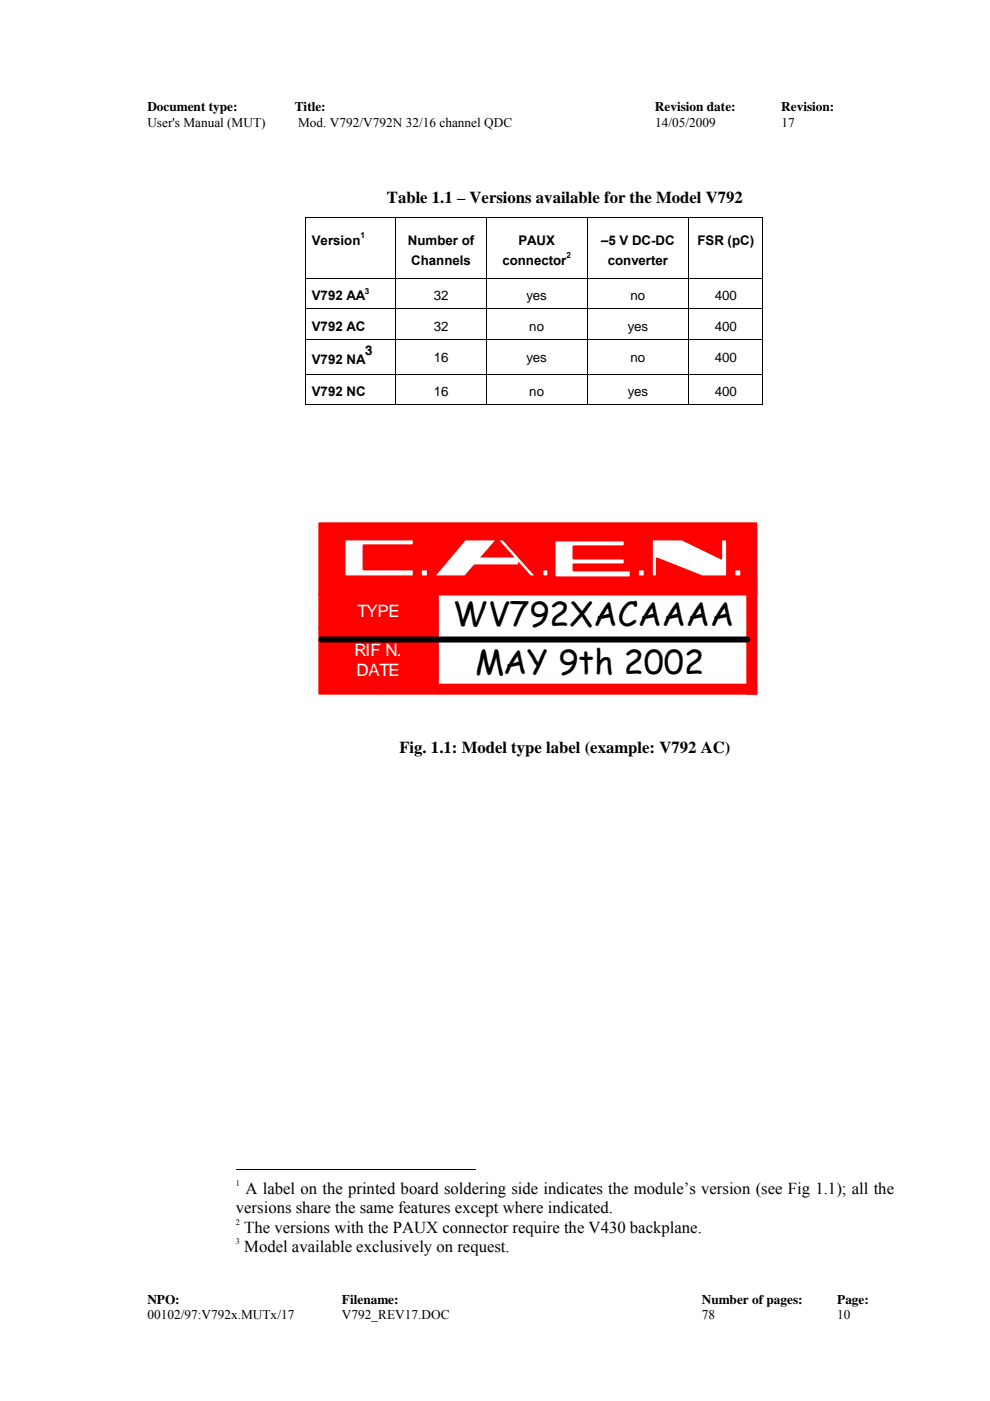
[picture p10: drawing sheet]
<svg xmlns="http://www.w3.org/2000/svg" width="210mm" height="297mm" viewBox="0 0 210 297" stroke-linecap="round" stroke-linejoin="round" font-family="sans-serif">
<defs><g id="words">
<g font-size="7">
<text x="96" y="132.6">WV792XACAAAA</text>
<text x="100.7" y="142.8">MAY 9th 2002</text>
</g>
<g font-size="3.6" fill="#fff">
<text x="75.8" y="130.7">TYPE</text>
<text x="75.2" y="139">RIF N.</text>
<text x="75.6" y="143.3">DATE</text>
</g>
<g font-size="3.5">
<text x="82" y="43.1">Table 1.1 – Versions available for the Model V792</text>
<text x="84.7" y="159.7">Fig. 1.1: Model type label (example: V792 AC)</text>
<text x="50" y="257.3">versions share the same features except where indicated.</text>
<text x="52" y="253.2">A label on the printed board soldering side indicates the module’s version (see Fig 1.1); all the</text>
<text x="51.8" y="261.4">The versions with the PAUX connector require the V430 backplane.</text>
<text x="51.8" y="265.5">Model available exclusively on request.</text>
</g>
<g font-size="2.8">
<text x="31.2" y="23.6">Document type:</text>
<text x="62.5" y="23.6">Title:</text>
<text x="138.8" y="23.6">Revision date:</text>
<text x="165.6" y="23.6">Revision:</text>
<text x="31.2" y="26.9">User's Manual (MUT)</text>
<text x="63.2" y="26.9">Mod. V792/V792N 32/16 channel QDC</text>
<text x="138.9" y="26.9">14/05/2009</text>
<text x="165.7" y="26.9">17</text>
<text x="66.1" y="51.9">Version</text>
<text x="86.5" y="51.9">Number of</text>
<text x="109.9" y="51.9">PAUX</text>
<text x="127.4" y="51.9">−5 V DC-DC</text>
<text x="147.9" y="51.9">FSR (pC)</text>
<text x="87.2" y="56.1">Channels</text>
<text x="106.5" y="56.1">connector</text>
<text x="128.9" y="56.1">converter</text>
<text x="66.1" y="63.7">V792 AA</text>
<text x="91.9" y="63.7">32</text>
<text x="111.6" y="63.7">yes</text>
<text x="133.7" y="63.7">no</text>
<text x="151.5" y="63.7">400</text>
<text x="66.1" y="70.2">V792 AC</text>
<text x="91.9" y="70.2">32</text>
<text x="112.2" y="70.2">no</text>
<text x="133.1" y="70.2">yes</text>
<text x="151.5" y="70.2">400</text>
<text x="66.1" y="77.2">V792 NA</text>
<text x="77.4" y="75.2">3</text>
<text x="91.9" y="76.7">16</text>
<text x="111.6" y="76.7">yes</text>
<text x="133.7" y="76.7">no</text>
<text x="151.5" y="76.7">400</text>
<text x="66.1" y="84.1">V792 NC</text>
<text x="91.9" y="84.1">16</text>
<text x="112.2" y="84.1">no</text>
<text x="133.1" y="84.1">yes</text>
<text x="151.5" y="84.1">400</text>
<text x="31.2" y="276.4">NPO:</text>
<text x="31.2" y="279.6">00102/97:V792x.MUTx/17</text>
<text x="72.5" y="279.6">V792_REV17.DOC</text>
<text x="72.5" y="276.4">Filename:</text>
<text x="148.8" y="276.4">Number of pages:</text>
<text x="148.8" y="279.6">78</text>
<text x="177.5" y="276.4">Page:</text>
<text x="177.5" y="279.6">10</text>
</g>
<g font-size="1.8">
<text x="76.4" y="50.5">1</text>
<text x="120.1" y="54.7">2</text>
<text x="77.4" y="62.3">3</text>
<text x="50" y="251.4">1</text>
<text x="50" y="259.7">2</text>
<text x="50" y="263.8">3</text>
</g>
</g></defs>
<path d="M64.8 46h.2v.2h-.2zM161.6 46h.2v.2h-.2zM161.6 85.7h.2v.2h-.2z" fill="#000"/>
<g fill="none" stroke="#000" stroke-width=".21">
<path d="M64.8 46.1h97M64.8 58.9h97M64.9 46.2v12.7M64.9 59v6.4M83.9 46.2v12.7M83.9 59v6.4M103.1 46.2v12.7M103.1 59v6.4M124.5 46.2v12.7M124.5 59v6.4M146 46.2v12.7M146 59v6.4"/>
<path d="M161.7 46.2v12.7M161.7 59v6.4M64.8 65.5h97M64.8 72h97M64.8 79.3h97M64.9 65.6v6.3M64.9 72.1v7.1M64.9 79.4v6.5M83.9 65.6v6.3M83.9 72.1v7.1M83.9 79.4v6.5M103.1 65.6v6.3"/>
<path d="M103.1 72.1v7.1M103.1 79.4v6.5M124.5 65.6v6.3M124.5 72.1v7.1M124.5 79.4v6.5M146 65.6v6.3M146 72.1v7.1M146 79.4v6.5M161.7 65.6v6.3M161.7 72.1v7.1M161.7 79.4v6.5M64.8 85.8h19.1"/>
<path d="M84 85.8h19M103.1 85.8h21.3M124.6 85.8h21.3M146.1 85.8h15.5M50 248.1h50.8"/>
</g>
<path d="M67.7 111h92.7v15h-92.7z" fill-rule="evenodd" fill="#f00" stroke="#f00" stroke-width=".43"/>
<g fill="#fff" stroke="#f00" stroke-width=".43">
<path d="M73 114.4h14.7v1.2h-10.6v5.1h10.6v1.5h-14.7z" fill-rule="evenodd"/>
<path d="M117.6 114.6h14.9v1.2h-10.9v2.6h10.9v1.3h-10.9v1.2h12.1v1.5h-16.1z" fill-rule="evenodd"/>
<path d="M98.6 114.4h8.1l7 7.8h-1.3l-7-7.8-6.8 7.8h-6.6z" fill-rule="evenodd"/>
</g>
<path d="M98.8 118.4h10.9v1.1h-10.9z" fill-rule="evenodd" fill="#fff" stroke="#fff" stroke-width=".43"/>
<g fill="#fff" stroke="#f00" stroke-width=".43">
<path d="M138.2 114.4h6.4l8.3 4v-4h1.3v7.8h-5.3l-9.6-3.8v3.8h-1.1z" fill-rule="evenodd"/>
<path d="M89.2 120.7h1.5v1.5h-1.5z" fill-rule="evenodd"/>
<path d="M115 120.7h1.3v1.5h-1.3z" fill-rule="evenodd"/>
<path d="M135.2 120.7h1.5v1.5h-1.5z" fill-rule="evenodd"/>
<path d="M155.7 120.7h1.5v1.5h-1.5z" fill-rule="evenodd"/>
</g>
<g fill="#f00" stroke="#f00" stroke-width=".43">
<path d="M67.7 126h25.1v7.1h-25.1z" fill-rule="evenodd"/>
<path d="M67.7 133.1h25.1v14h-25.1z" fill-rule="evenodd"/>
<path d="M92.8 145.2h67.6v1.9h-67.6z" fill-rule="evenodd"/>
<path d="M158.5 122.4v24.7h1.9v-24.7z" fill-rule="evenodd"/>
</g>
<path d="M68.1 135.6h90.4" fill="none" stroke="#000" stroke-width="1.3"/>
<use href="#words"/>
</svg>
